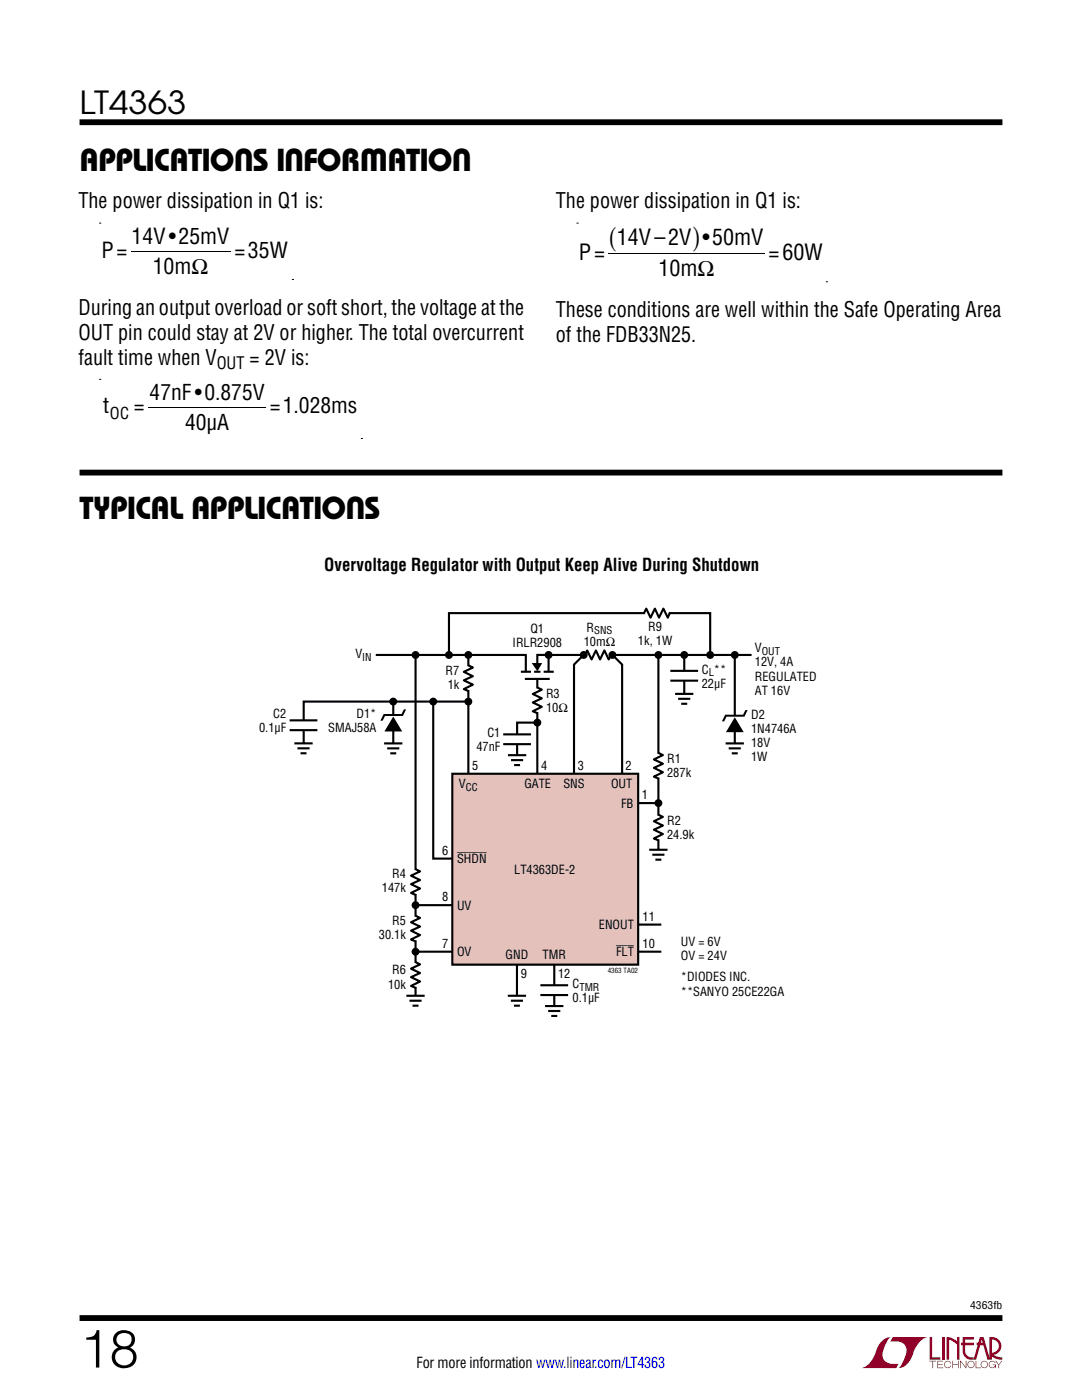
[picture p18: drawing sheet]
<svg xmlns="http://www.w3.org/2000/svg" width="216mm" height="279mm" viewBox="0 0 216 279" stroke-linecap="round" stroke-linejoin="round" font-family="sans-serif">
<defs><g id="words">
<text font-size="10.6" x="15.9" y="272.9">18</text>
<g font-size="6.3">
<text x="15.9" y="22.8">LT4363</text>
<text x="15.9" y="34.1">Applications Information</text>
<text x="15.9" y="103.6">Typical Applications</text>
</g>
<text font-size="5.7" x="138.3" y="49.1">)</text>
<text font-size="5.6" x="121.5" y="49.1">(</text>
<g font-size="4.4">
<text x="20.3" y="51.4">P=</text>
<text x="26.2" y="48.6">14V•25mV</text>
<text x="46.8" y="51.4">=35W</text>
<text x="115.5" y="51.8">P=</text>
<text x="123.1" y="48.9">14V–2V •50mV</text>
<text x="153.4" y="51.8">=60W</text>
<text x="30.5" y="54.7">10mΩ</text>
<text x="131.4" y="55.1">10mΩ</text>
</g>
<g font-size="4.3">
<text x="20.6" y="82.5">t</text>
<text x="26.7" y="82.5">=</text>
<text x="29.9" y="79.8">47nF•0.875V</text>
<text x="53.8" y="82.5">=1.028ms</text>
<text x="36.9" y="85.7">40µA</text>
</g>
<g font-size="4.2">
<text x="15.7" y="41.6">The power dissipation in Q1 is:</text>
<text x="110.9" y="41.6">The power dissipation in Q1 is:</text>
<text x="15.7" y="62.9">During an output overload or soft short, the voltage at the</text>
<text x="110.9" y="63.2">These conditions are well within the Safe Operating Area</text>
<text x="15.7" y="67.8">OUT pin could stay at 2V or higher. The total overcurrent</text>
<text x="110.9" y="68.2">of the FDB33N25.</text>
<text x="15.7" y="72.8">fault time when V</text>
<text x="49.8" y="72.7">= 2V is:</text>
</g>
<text font-size="3.5" x="64.7" y="113.9">Overvoltage Regulator with Output Keep Alive During Shutdown</text>
<text font-size="3.4" x="43.3" y="73.6">OUT</text>
<text font-size="3.2" x="21.9" y="83.6">OC</text>
<text font-size="3" x="83.1" y="273.1">For more information www.linear.com/LT4363</text>
<g font-size="2.5">
<text x="129.4" y="126">R9</text>
<text x="70.9" y="131.3">V</text>
<text x="102.3" y="129.2">IRLR2908</text>
<text x="105.8" y="126.3">Q1</text>
<text x="116.5" y="128.9">10mΩ</text>
<text x="117" y="126.1">R</text>
<text x="127.3" y="128.8">1k, 1W</text>
<text x="150.6" y="130.2">V</text>
<text x="88.9" y="134.7">R7</text>
<text x="89.3" y="137.5">1k</text>
<text x="140" y="137.3">22µF</text>
<text x="140" y="134.5">C **</text>
<text x="150.6" y="133">12V, 4A</text>
<text x="150.6" y="135.8">REGULATED</text>
<text x="54.5" y="143.3">C2</text>
<text x="71.1" y="143.3">D1*</text>
<text x="108.9" y="139.2">R3</text>
<text x="108.9" y="142">10Ω</text>
<text x="149.9" y="143.4">D2</text>
<text x="150.6" y="138.7">AT 16V</text>
<text x="51.7" y="146.1">0.1µF</text>
<text x="65.5" y="146.1">SMAJ58A</text>
<text x="95.1" y="149.8">47nF</text>
<text x="97.3" y="147">C1</text>
<text x="149.9" y="146.2">1N4746A</text>
<text x="149.9" y="149.1">18V</text>
<text x="94.2" y="153.7">5</text>
<text x="108" y="153.7">4</text>
<text x="115.3" y="153.7">3</text>
<text x="124.8" y="153.7">2</text>
<text x="133.1" y="152.2">R1</text>
<text x="133.1" y="155">287k</text>
<text x="149.9" y="151.9">1W</text>
<text x="91.6" y="157.3">V</text>
<text x="104.6" y="157.3">GATE</text>
<text x="112.4" y="157.3">SNS</text>
<text x="121.9" y="157.3">OUT</text>
<text x="123.9" y="161.2">FB</text>
<text x="128.1" y="159.5">1</text>
<text x="133.1" y="164.7">R2</text>
<text x="133.1" y="167.5">24.9k</text>
<text x="88.3" y="170.6">6</text>
<text x="91.2" y="172.2">SHDN</text>
<text x="76.2" y="178.1">147k</text>
<text x="78.3" y="175.2">R4</text>
<text x="88.3" y="179.9">8</text>
<text x="102.6" y="174.4">LT4363DE-2</text>
<text x="78.3" y="184.5">R5</text>
<text x="91.2" y="181.5">UV</text>
<text x="119.5" y="185.4">ENOUT</text>
<text x="128.2" y="183.8">11</text>
<text x="75.6" y="187.3">30.1k</text>
<text x="88.3" y="189.2">7</text>
<text x="91.2" y="190.8">OV</text>
<text x="100.9" y="191.5">GND</text>
<text x="108.3" y="191.5">TMR</text>
<text x="122.9" y="190.8">FLT</text>
<text x="128.2" y="189.2">10</text>
<text x="135.9" y="188.8">UV = 6V</text>
<text x="135.9" y="191.6">OV = 24V</text>
<text x="77.4" y="197.3">10k</text>
<text x="78.3" y="194.5">R6</text>
<text x="103.9" y="195.3">9</text>
<text x="111.4" y="195.3">12</text>
<text x="114.2" y="197.2">C</text>
<text x="135.9" y="195.9">*DIODES INC.</text>
<text x="114.2" y="200">0.1µF</text>
<text x="135.9" y="198.7">**SANYO 25CE22GA</text>
</g>
<g font-size="2.1">
<text x="72.3" y="131.9">IN</text>
<text x="118.5" y="126.6">SNS</text>
<text x="152" y="130.7">OUT</text>
<text x="141.4" y="135">L</text>
<text x="93" y="157.9">CC</text>
<text x="115.6" y="197.7">TMR</text>
<text x="193.6" y="261.2">4363fb</text>
</g>
<text font-size="1.4" x="121.3" y="194.3">4363 TA02</text>
</g></defs>
<g fill="#910028">
<path d="M185.5 266.8h.5v4.1h1.6v.5h-2.1z"/>
<path d="M176.2 267.4l1-.5h.5h-.1a6.2 6.2 0 0 0-1.4 4 2.58 2.58 0 0 0 3.1 1.3l-.5 .8h-6.9a4.9 4.9 0 0 0 3-3.8l.4-.7z"/>
<path d="M178.1 266.9h7a4.9 4.9 0 0 0-3.1 3.7 3.2 3.2 0 0 1-2.7 2.4h.1a6.2 6.2 0 0 0 1.4-4.1 2.58 2.58 0 0 0-3.1-1.2z"/>
<path d="M188 266.8h.5v4.6h-.5z"/>
<path d="M188.9 266.8l1 .2 1.1 .7v-.9h.5v4.6h-.5v-3.1l-1.6-.9v4h-.5z"/>
<path d="M185.5 271.6h1.3v.1h-.6v1.3h-.1v-1.3h-.6z"/>
<path d="M187 271.6h1.2v.1h-1v.5h.9v.2h-.9v.5h1v.1h-1.2z"/>
<path d="M190 271.6h.2v.6h1v-.6h.1v1.4h-.1v-.6h-1v.6h-.2z"/>
<path d="M191.6 271.6h.1l1 1.2v-1.2h.1v1.4l-1.1-1.2v1.2h-.1z"/>
<path d="M194.7 271.6h.1v1.3h.9v.1h-1z"/>
<path d="M198.6 271.6h.2l.5 .7 .5-.7h.2l-.6 .8v.6h-.2v-.6z"/>
<path d="M192.1 266.8h2.2v.5h-1.7v.7h1.7v.5h-1.7v1.1a1.32 1.32 0 0 0 1.7 1.3v.5l1.2-4.6h.8l1.1 4.1v-4.1a1.84 1.84 0 0 1 2.4 1.4 1.84 1.84 0 0 1-1.5 2.2l.8 .4 .9 .1v.5l-1.2-.2-1-.6v-.6a1.34 1.34 0 0 0 1.5-1.2 1.34 1.34 0 0 0-1.4-1.5v4.1h-.9l-.8-2.9h-1.3v-.5h1.2l-.2-.7-1.1 4.1a2.06 2.06 0 0 1-2.7-1.3v-1.6h-.4v-.5h.4z"/>
<path d="M193.2 271.8a.72 .72 0 0 1 1.2 .1 .72 .72 0 0 1-.4 1.1 .72 .72 0 0 1-1-.7h.2a.59 .59 0 0 0 .8 .5 .59 .59 0 0 0 .2-.9 .59 .59 0 0 0-1 .2v.2h-.2z"/>
<path d="M195.9 271.8a.72 .72 0 0 1 1.1 .1 .72 .72 0 0 1-.4 1.1 .72 .72 0 0 1-.9-.7h.1a.59 .59 0 0 0 .8 .5 .59 .59 0 0 0 .2-.9 .59 .59 0 0 0-.9 .2l-.1 .2h-.1z"/>
<path d="M197.5 271.8a.72 .72 0 0 1 1.2 .2h-.2a.59 .59 0 0 0-.9-.1 .59 .59 0 0 0 .1 .9 .59 .59 0 0 0 .9-.4h-.5v-.1h.6v.7h-.1v-.3a.73 .73 0 0 1-1.1 .2 .73 .73 0 0 1 0-1.1z"/>
<path d="M188.6 271.8a.71 .71 0 0 1 1.2 .3h-.1a.59 .59 0 0 0-.9-.3 .59 .59 0 0 0-.1 1 .59 .59 0 0 0 1-.3h.1a.73 .73 0 0 1-1.1 .4 .73 .73 0 0 1-.1-1.1z"/>
</g>
<path d="M15.9 24.4h184.1M15.9 94.3h184.1M15.9 263h184.1" fill="none" stroke="#000" stroke-width="1.2" stroke-linecap="butt"/>
<path d="M19.9 44.5h.1M26.2 50.2h19.8M58.3 55.8h.1M115.1 44.5h.1M121.5 50.7h31.1M164.9 56.2h.1M19.9 75.7h.1M29.6 81.3h23.5M72.1 87.5h.1" fill="none" stroke="#000" stroke-width=".2"/>
<g fill="none" stroke="#000" stroke-width=".42">
<path d="M75 130.7h75M82.9 130.7v68M89.6 130.7v-8.3h52.1v8.3M93.5 130.7v23.7M146.6 130.7v17.7M93.5 140h-15v8.4M127.3 160.3h4.1M129.5 169.6h3.7M130.2 170.6h2.4M130.8 171.6h1.2M101.3 198.7h3.7M101.9 199.7h2.5"/>
<path d="M103.2 192.5v6.2M110.6 192.5v8.3M102.6 200.7h1.1M108.8 200.8h3.6M109.4 201.8h2.4M110 202.8h1.2"/>
</g>
<path d="M131.4 169.4v.4M103.2 198.5v.4M110.6 200.6v.4" fill="none" stroke="#000" stroke-width=".35"/>
<path d="M131.4 169.6v2.2M103.2 198.7v2.3M110.6 200.8v2.2" fill="none" stroke="#fff" stroke-width=".97" stroke-linecap="butt"/>
<path d="M90.3 154.4h37v38.1h-37z" fill="#e5c1bc"/>
<g fill="none" stroke="#000" stroke-width=".42">
<path d="M93.4 132.7l1 .5-1.8 .9 1.8 .9-1.8 .8 1.8 .8-1.8 .9 1 .5M103.9 134.1h2.1M104.7 135.5h5M104.9 130.5v3.6M106.6 134.1h1.2M107.1 137.2l1 .4-1.8 .9 1.8 .9-1.8 .8 1.8 .9-1.8 .8 1 .5M107.2 135.5v18.9M108.5 134.1h2M109.5 130.5v3.6M109.5 130.7h-2.3v2.3M116.7 130.5l-2.2 2.1v21.8M121.9 130.6l-.4 1-.9-1.8-.9 1.8-.8-1.8-.9 1.8-.8-1.8-.5 1"/>
<path d="M122 130.5l2.1 2.1v21.8M131.4 130.7v38.9M133.7 122.2l-.5 1.1-.8-1.8-.9 1.8-.8-1.8-.9 1.8-.9-1.8-.4 .9M133.8 133.9h5.5M133.8 135.8h5.5M134.7 138.5h3.7M135.3 139.5h2.4M136.5 130.7v7.8M57.8 143.8h5.5M57.8 145.7h5.5M58.7 148.4h3.7M59.4 149.3h2.4"/>
<path d="M60 150.3h1.2M76.6 148.4h3.7M77.3 149.4h2.4M77.9 150.3h1.2M78.4 140h-17.8v8.4M86.4 140v31.4h3.9M90.3 154.4h37v38.1h-37zM100.4 146.6h5.5M100.4 148.5h5.5M101.4 150.7h3.6M102 151.7h2.4M102.6 152.7h1.2"/>
<path d="M107.2 144.2h-4v6.5M131.3 150.2l1 .5-1.8 .9 1.8 .8-1.8 .8 1.8 .9-1.8 .9 1 .4M135.9 140.5h1.2M144.8 148.4h3.6M145.4 149.4h2.4M146 150.3h1.2M82.8 173.4l1 .5-1.8 .9 1.8 .8-1.8 .9 1.8 .8-1.8 .9 1 .4M131.3 162.6l1 .4-1.8 .9 1.8 .9-1.8 .8 1.8 .9-1.8 .8 1 .5M81.1 198.7h3.6M81.7 199.7h2.4M82.8 182.7l1 .5-1.8 .9 1.8 .8-1.8 .8 1.8 .9-1.8 .9 1 .4M82.8 192l1 .5-1.8 .8 1.8 .9-1.8 .8 1.8 .9-1.8 .9 1 .4"/>
<path d="M82.9 180.6h7.4M82.9 189.9h7.4M107.8 196.6h5.6M107.8 198.6h5.6M127.4 189.9h4.6M127.4 184.5h4.6M82.3 200.7h1.2"/>
</g>
<g fill="none" stroke="#fff" stroke-width=".71" stroke-linecap="butt">
<path d="M93.5 132.9v4.8M104.9 130.7h4.6M107.2 137.3v4.9M116.9 130.7h4.9M128.7 122.4h4.8M136.5 133.9v1.9M60.6 143.8v1.9M78.5 142.7v2.2M103.2 146.6v1.9M131.4 150.4v4.8M146.6 142.8v2.2M82.9 173.6v4.8"/>
<path d="M131.4 162.7v4.9M82.9 182.9v4.8M82.9 192.2v4.8M110.6 196.7v1.9"/>
</g>
<path d="M136.5 138.3v.4M60.6 148.2v.3M78.5 148.2v.4M103.2 150.5v.4M146.6 148.2v.4M82.9 198.5v.4" fill="none" stroke="#000" stroke-width=".35"/>
<path d="M136.5 138.5v2.2M60.6 148.4v2.2M78.5 148.4v2.2M103.2 150.7v2.2M146.6 148.4v2.2M82.9 198.7v2.3" fill="none" stroke="#fff" stroke-width=".97" stroke-linecap="butt"/>
<g fill="#000">
<path d="M106.6 132.6h1.2l-.6 .9zM76.6 142.5h3.5l.5-.9h.4l-.6 1.3h-3.6l-.4 .9h-.5zM78.5 143l1.8 3h-3.6zM144.7 142.6h3.6l.4-.9h.5l-.7 1.3h-3.5l-.5 1h-.5zM146.6 143.1l1.8 3h-3.5z"/>
<circle cx="82.9" cy="130.7" r=".79"/>
<circle cx="89.6" cy="130.7" r=".79"/>
<circle cx="93.5" cy="130.7" r=".79"/>
<circle cx="109.5" cy="130.7" r=".79"/>
<circle cx="116.5" cy="130.7" r=".79"/>
<circle cx="122.2" cy="130.7" r=".79"/>
<circle cx="131.4" cy="130.7" r=".79"/>
<circle cx="136.5" cy="130.7" r=".79"/>
<circle cx="141.7" cy="130.7" r=".79"/>
<circle cx="146.6" cy="130.7" r=".79"/>
<circle cx="78.5" cy="140" r=".79"/>
<circle cx="86.4" cy="140" r=".79"/>
<circle cx="93.5" cy="140" r=".79"/>
<circle cx="107.2" cy="144.2" r=".79"/>
<circle cx="131.4" cy="160.3" r=".79"/>
<circle cx="82.9" cy="180.6" r=".79"/>
<circle cx="82.9" cy="189.9" r=".79"/>
</g>
<path d="M106.6 132.6h1.2l-.6 .9z" fill="none" stroke="#000" stroke-width=".49"/>
<use href="#words"/>
</svg>
